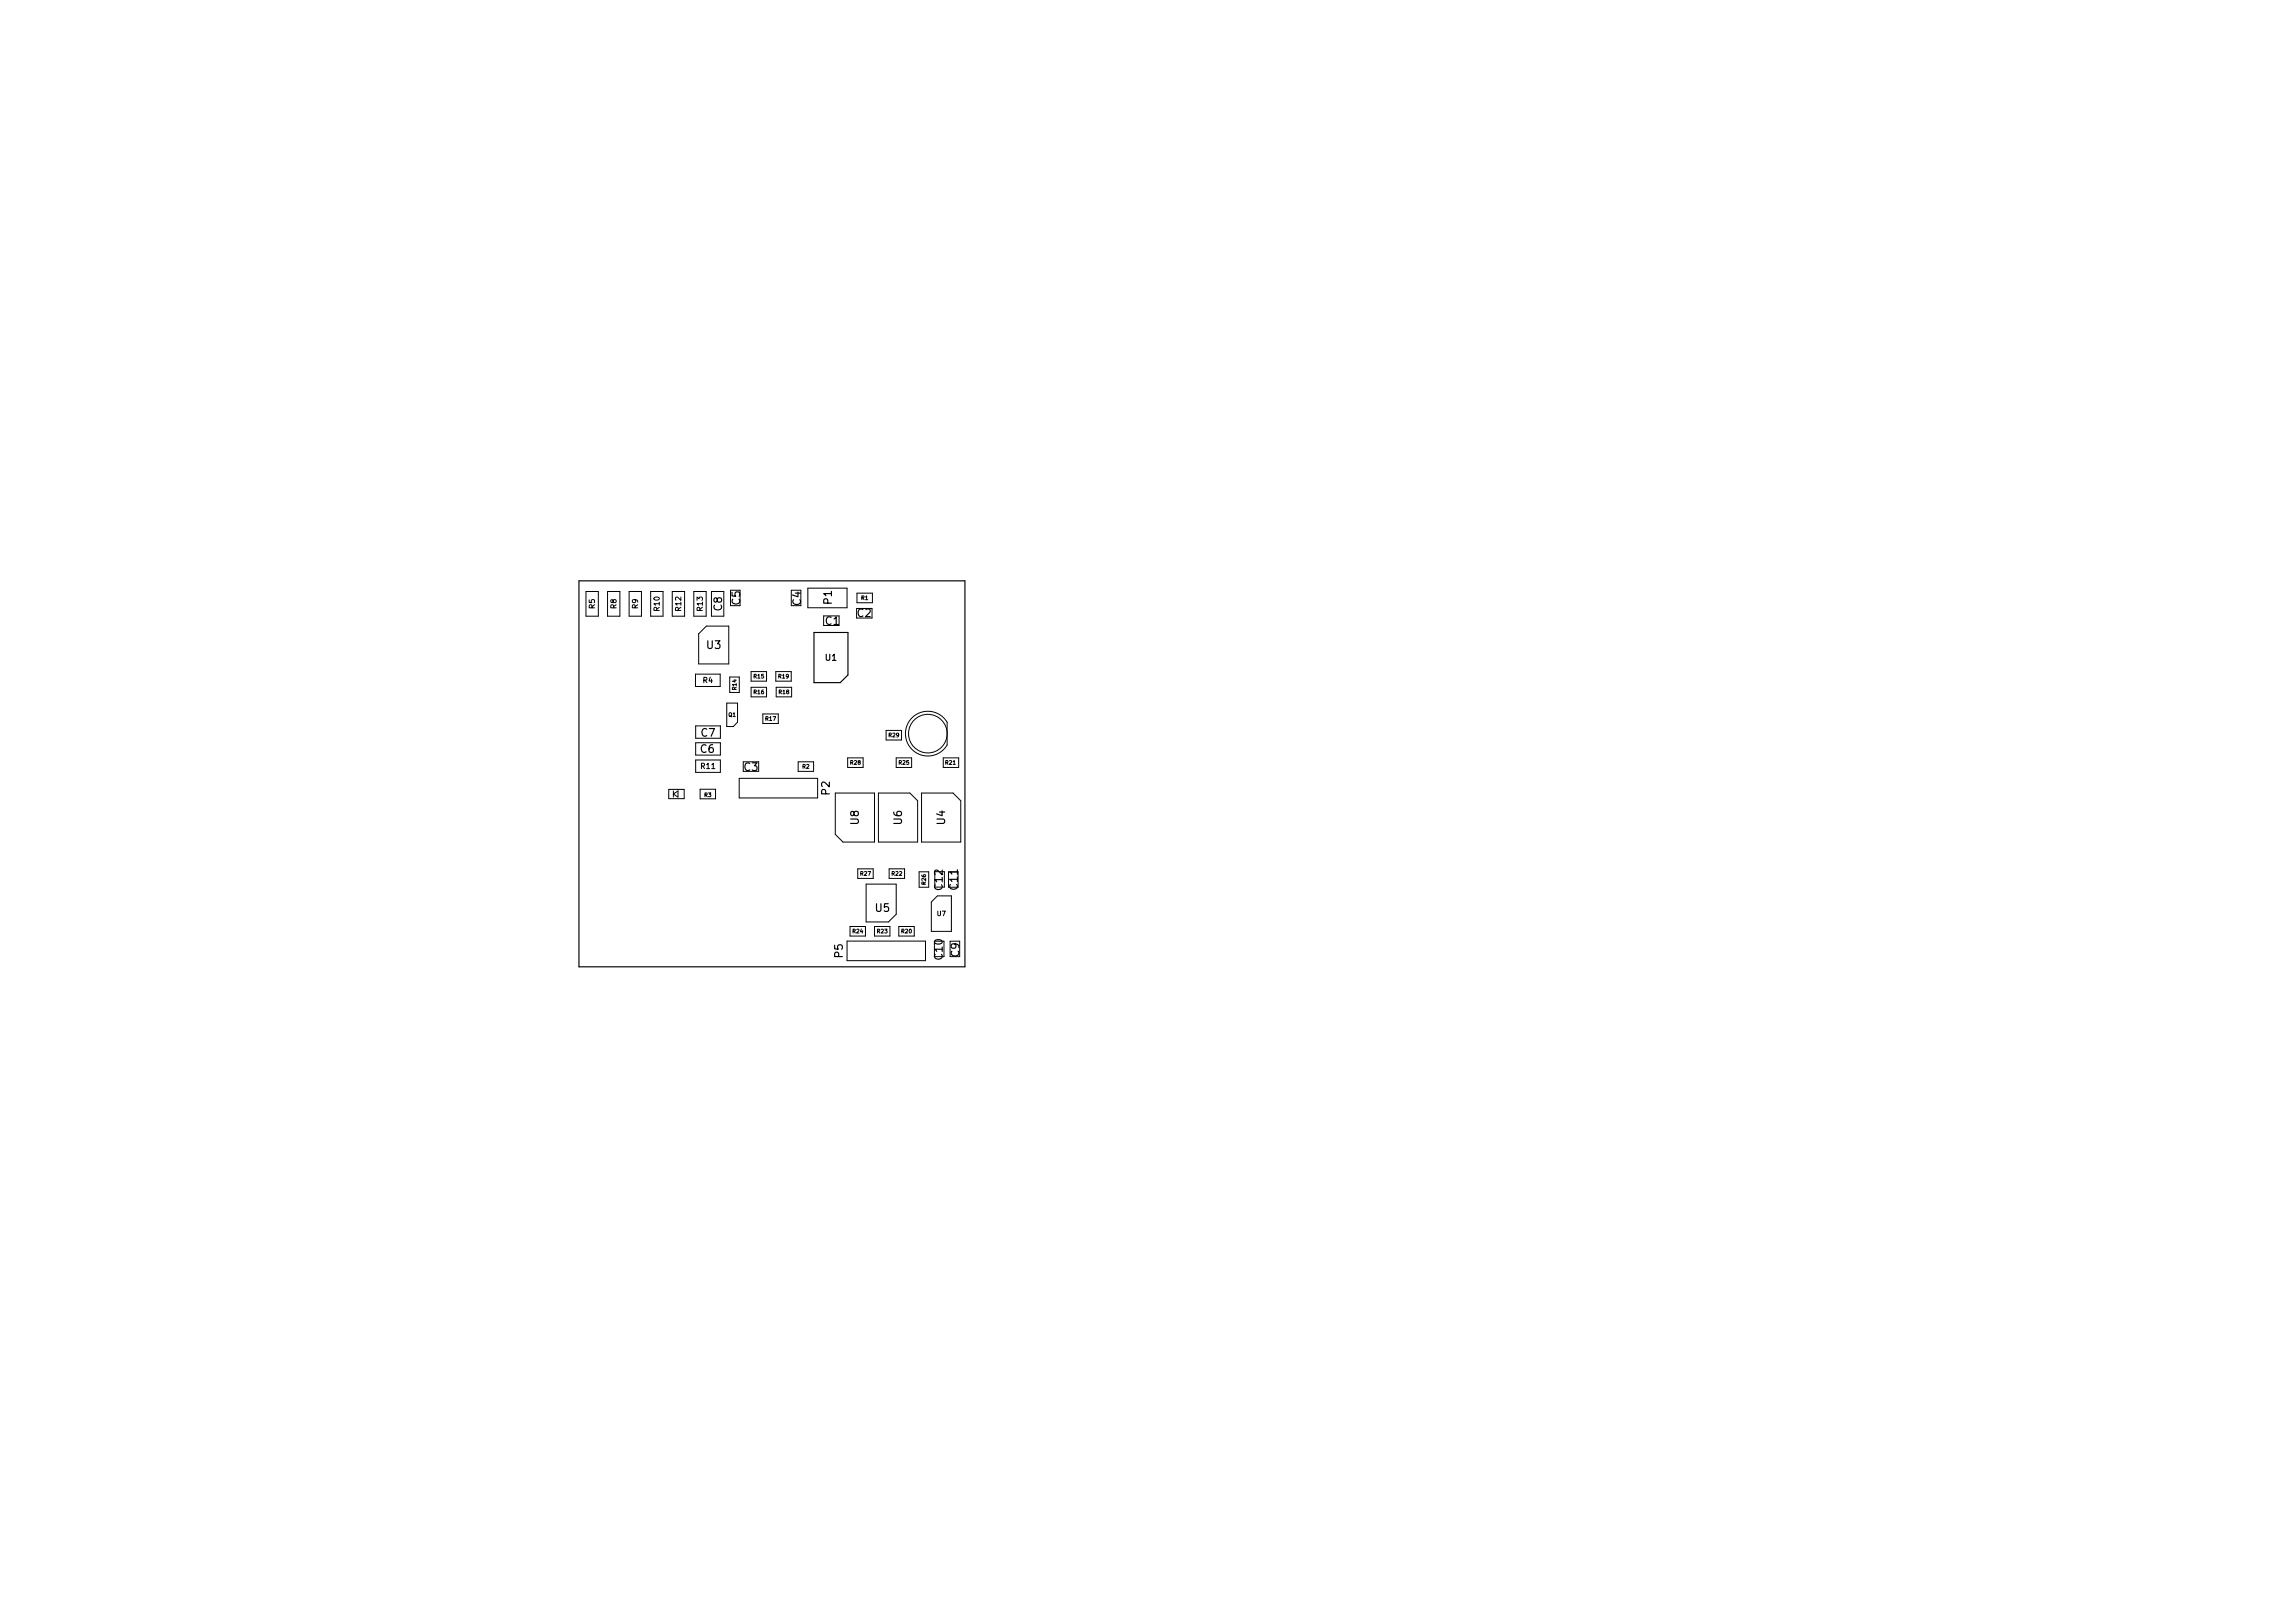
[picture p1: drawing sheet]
<svg xmlns="http://www.w3.org/2000/svg" width="297mm" height="210mm" viewBox="0 0 297 210" stroke-linecap="round" stroke-linejoin="round" font-family="sans-serif">
<defs><g id="words">
<g font-size="1.4">
<text x="93.5" y="79.1" transform="rotate(-90 93.5 79.1)">C8</text>
<text x="95.9" y="78.4" transform="rotate(-90 95.9 78.4)">C5</text>
<text x="103.8" y="78.4" transform="rotate(-90 103.8 78.4)">C4</text>
<text x="106.9" y="80.9">C1</text>
<text x="107.8" y="78.3" transform="rotate(-90 107.8 78.3)">P1</text>
<text x="111.1" y="79.9">C2</text>
<text x="91.6" y="84.1">U3</text>
<text x="90.8" y="95.4">C7</text>
<text x="90.7" y="97.5">C6</text>
<text x="96.4" y="99.9">C3</text>
<text x="107.5" y="103" transform="rotate(-90 107.5 103)">P2</text>
<text x="111.2" y="106.8" transform="rotate(-90 111.2 106.8)">U8</text>
<text x="116.8" y="106.8" transform="rotate(-90 116.8 106.8)">U6</text>
<text x="122.4" y="106.8" transform="rotate(-90 122.4 106.8)">U4</text>
<text x="113.4" y="118.1">U5</text>
<text x="122.1" y="115.3" transform="rotate(-90 122.1 115.3)">C12</text>
<text x="124.1" y="115.2" transform="rotate(-90 124.1 115.2)">C11</text>
<text x="109.2" y="124" transform="rotate(-90 109.2 124)">P5</text>
<text x="122.1" y="124.3" transform="rotate(-90 122.1 124.3)">C10</text>
<text x="124.3" y="123.9" transform="rotate(-90 124.3 123.9)">C9</text>
</g>
<text font-size="1.1" x="106.9" y="85.6">U1</text>
<g font-size="1">
<text x="77.1" y="78.8" transform="rotate(-90 77.1 78.8)">R5</text>
<text x="79.9" y="78.8" transform="rotate(-90 79.9 78.8)">R8</text>
<text x="82.6" y="78.8" transform="rotate(-90 82.6 78.8)">R9</text>
<text x="85.4" y="79.1" transform="rotate(-90 85.4 79.1)">R10</text>
<text x="88.2" y="79.1" transform="rotate(-90 88.2 79.1)">R12</text>
<text x="91" y="79.1" transform="rotate(-90 91 79.1)">R13</text>
<text x="91.1" y="88.5">R4</text>
<text x="90.8" y="99.6">R11</text>
</g>
<text font-size=".8" x="121.4" y="118.7">U7</text>
<g font-size=".7">
<text x="111.6" y="77.7">R1</text>
<text x="95.4" y="89.3" transform="rotate(-90 95.4 89.3)">R14</text>
<text x="97.7" y="87.9">R15</text>
<text x="97.7" y="89.9">R16</text>
<text x="100.9" y="87.9">R19</text>
<text x="100.9" y="89.9">R18</text>
<text x="94.4" y="92.9">Q1</text>
<text x="99.2" y="93.4">R17</text>
<text x="115.1" y="95.5">R29</text>
<text x="103.9" y="99.6">R2</text>
<text x="110.2" y="99.1">R28</text>
<text x="116.5" y="99.1">R25</text>
<text x="122.5" y="99.1">R21</text>
<text x="91.2" y="103.2">R3</text>
<text x="111.5" y="113.4">R27</text>
<text x="115.5" y="113.4">R22</text>
<text x="119.9" y="114.6" transform="rotate(-90 119.9 114.6)">R26</text>
<text x="110.5" y="120.9">R24</text>
<text x="113.6" y="120.9">R23</text>
<text x="116.8" y="120.9">R20</text>
</g>
</g></defs>
<path d="M75 75.2h50v50h-50zM105.4 81.9h4.4v5.5l-1 1h-3.4z" fill="none" stroke="#000" stroke-width=".15"/>
<g fill="none" stroke="#000" stroke-width=".13">
<path d="M75.9 76.6h1.6v3.2h-1.6zM78.7 76.6h1.6v3.2h-1.6zM81.5 76.6h1.6v3.2h-1.6zM84.3 76.6h1.6v3.2h-1.6zM87.1 76.6h1.6v3.2h-1.6zM89.9 76.6h1.6v3.2h-1.6zM92.2 76.6h1.6v3.2h-1.6zM104.6 76.2h5.1v2.5h-5.1zM111 76.8h2v1.3h-2zM90.1 87.3h3.2v1.6h-3.2zM90.1 98.5h3.2v1.6h-3.2zM90.1 96.2h3.2v1.6h-3.2z"/>
<path d="M90.1 94h3.2v1.6h-3.2zM91.5 81.1h2.9v4.9h-3.9v-3.9zM94.5 87.7h1.3v2h-1.3zM95.5 91.1h-1.4v3h.9l.5-.5v-2.5M97.3 87h2v1.2h-2zM97.3 89h2v1.3h-2zM98.8 92.5h2v1.2h-2zM100.5 87h2v1.2h-2zM100.5 89h2v1.3h-2zM103.4 98.7h2v1.2h-2zM109.8 98.2h2v1.2h-2zM114.8 94.6h2v1.3h-2z"/>
<path d="M116.1 98.2h2v1.2h-2zM118.1 93a2.9 2.9 0 0 1 4.6 .6v2.9a2.9 2.9 0 0 1-4.3 .8 2.9 2.9 0 0 1-.3-4.3zM122.2 98.2h2v1.2h-2zM86.6 102.3h2v1.2h-2zM87.2 102.5v.8M87.2 102.9l.6-.4v.8zM90.7 102.2h2v1.3h-2zM95.8 100.8h10.1v2.6h-10.1zM108.2 102.7h5.1v6.4h-4.1l-1-1zM111.1 112.6h2v1.2h-2zM112.2 114.5h3.9v3.9l-1 1h-2.9zM113.8 102.7h4.1l1 1v5.4h-5.1z"/>
<path d="M115.2 112.6h2v1.2h-2zM119.1 112.9h1.2v2h-1.2zM119.4 102.7h4.1l1 1v5.4h-5.1zM120.6 116.8l.8-.7h1.8v4.6h-2.6zM109.7 121.9h10.2v2.6h-10.2zM110.1 120h2v1.3h-2zM113.3 120h2v1.3h-2zM116.4 120h2v1.3h-2z"/>
<circle cx="120.2" cy="95" r="2.5"/>
</g>
<use href="#words"/>
</svg>
